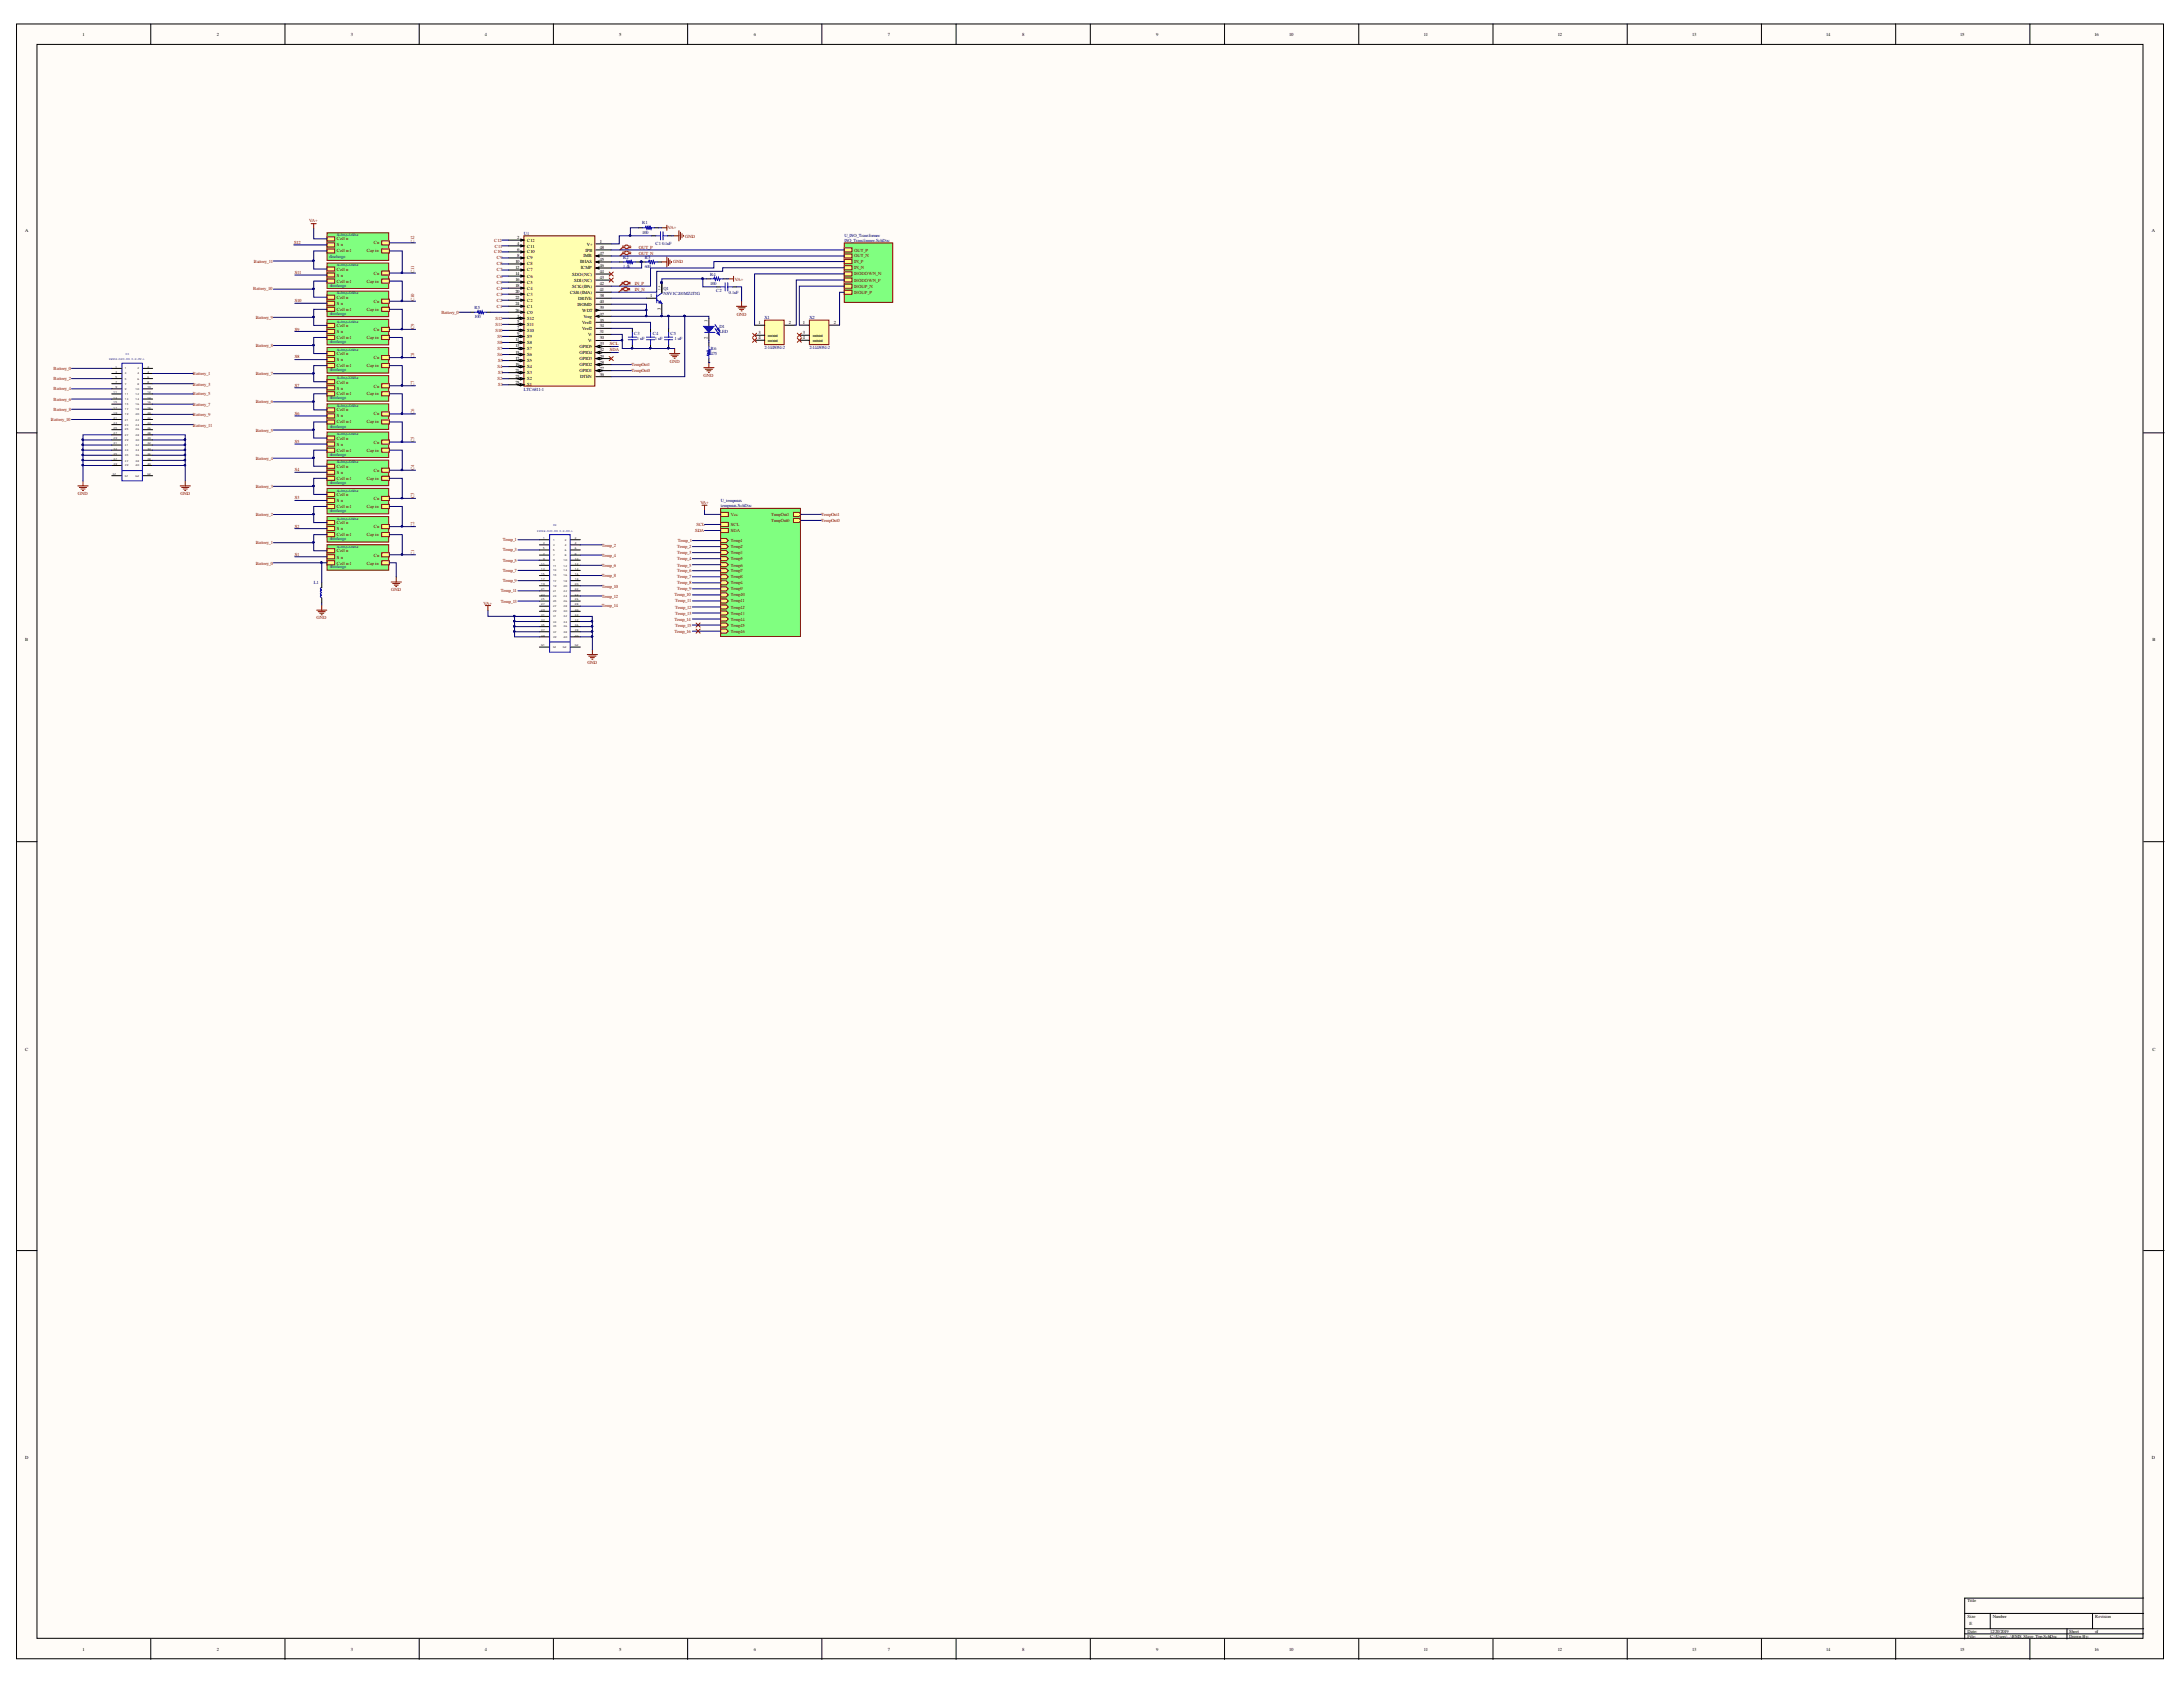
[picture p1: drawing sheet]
<svg xmlns="http://www.w3.org/2000/svg" width="279mm" height="216mm" viewBox="0 0 279 216" stroke-linecap="round" stroke-linejoin="round" font-family="sans-serif">
<defs><g id="words">
<g font-size=".6">
<text x="10.6" y="4.6">1</text>
<text x="27.7" y="4.6">2</text>
<text x="44.9" y="4.6">3</text>
<text x="62.1" y="4.6">4</text>
<text x="79.2" y="4.6">5</text>
<text x="96.5" y="4.6">6</text>
<text x="113.7" y="4.6">7</text>
<text x="130.8" y="4.6">8</text>
<text x="148" y="4.6">9</text>
<text x="165" y="4.6">10</text>
<text x="182.2" y="4.6">11</text>
<text x="199.4" y="4.6">12</text>
<text x="216.6" y="4.6">13</text>
<text x="233.7" y="4.6">14</text>
<text x="250.9" y="4.6">15</text>
<text x="268.1" y="4.6">16</text>
<text x="3.2" y="29.7">A</text>
<text x="275.4" y="29.7">A</text>
<text x="66" y="33.6">10</text>
<text x="66" y="34.5">12</text>
<text x="66" y="35.2">14</text>
<text x="66" y="36">16</text>
<text x="66.2" y="30.6">2</text>
<text x="66.2" y="31.3">4</text>
<text x="66.2" y="32.1">6</text>
<text x="66.2" y="32.9">8</text>
<text x="67.5" y="30.9">C12</text>
<text x="67.5" y="31.7">C11</text>
<text x="67.5" y="32.4">C10</text>
<text x="67.5" y="33.2">C9</text>
<text x="67.5" y="34">C8</text>
<text x="67.5" y="34.7">C7</text>
<text x="67.5" y="35.6">C6</text>
<text x="73.2" y="35.3">SDO/(NC)</text>
<text x="74.2" y="33.7">IBIAS</text>
<text x="74.3" y="34.5">ICMP</text>
<text x="74.7" y="32.9">IMB</text>
<text x="74.9" y="32.2">IPB</text>
<text x="75.1" y="31.4">V+</text>
<text x="76.8" y="31.1">1</text>
<text x="76.8" y="35.7">43</text>
<text x="76.8" y="35">44</text>
<text x="76.8" y="33.4">45</text>
<text x="76.8" y="34.1">46</text>
<text x="76.8" y="32.6">47</text>
<text x="76.8" y="31.8">48</text>
<text x="66" y="36.8">18</text>
<text x="66" y="37.5">20</text>
<text x="66" y="38.3">22</text>
<text x="66" y="39">24</text>
<text x="66" y="39.9">26</text>
<text x="66.2" y="40.6">3</text>
<text x="66.2" y="41.4">5</text>
<text x="67.5" y="41">S12</text>
<text x="67.5" y="41.7">S11</text>
<text x="67.5" y="36.3">C5</text>
<text x="67.5" y="37.1">C4</text>
<text x="67.5" y="37.8">C3</text>
<text x="67.5" y="38.6">C2</text>
<text x="67.5" y="39.4">C1</text>
<text x="67.5" y="40.1">C0</text>
<text x="73" y="37.6">CSB/(IMA)</text>
<text x="73.2" y="36.8">SCK/(IPA)</text>
<text x="73.5" y="36.1">SDI/(NC)</text>
<text x="73.9" y="39.1">ISOMD</text>
<text x="74" y="38.4">DRIVE</text>
<text x="74.5" y="41.5">Vref1</text>
<text x="74.5" y="39.9">WDT</text>
<text x="74.7" y="40.6">Vreg</text>
<text x="76.8" y="41.9">34</text>
<text x="76.8" y="41.1">35</text>
<text x="76.8" y="40.4">37</text>
<text x="76.8" y="38">38</text>
<text x="76.8" y="39.5">39</text>
<text x="76.8" y="38.8">40</text>
<text x="76.8" y="37.3">41</text>
<text x="76.8" y="36.5">42</text>
<text x="83.2" y="38">1</text>
<text x="84.6" y="39.6" transform="rotate(-90 84.6 39.6)">3</text>
<text x="90.6" y="41.2" transform="rotate(-90 90.6 41.2)">1</text>
<text x="97.1" y="41.5">1</text>
<text x="101" y="41.5">2</text>
<text x="102.7" y="41.5">1</text>
<text x="106.7" y="41.5">2</text>
<text x="66" y="43.7">11</text>
<text x="66" y="44.4">13</text>
<text x="66" y="45.3">15</text>
<text x="66" y="46">17</text>
<text x="66" y="46.8">19</text>
<text x="66" y="47.6">21</text>
<text x="66.2" y="42.2">7</text>
<text x="66.2" y="42.9">9</text>
<text x="67.5" y="42.5">S10</text>
<text x="67.5" y="43.3">S9</text>
<text x="67.5" y="44">S8</text>
<text x="67.5" y="44.8">S7</text>
<text x="67.5" y="45.5">S6</text>
<text x="67.5" y="46.4">S5</text>
<text x="67.5" y="47.1">S4</text>
<text x="67.5" y="47.9">S3</text>
<text x="74.2" y="47.7">GPIO1</text>
<text x="74.2" y="46.9">GPIO2</text>
<text x="74.2" y="46">GPIO3</text>
<text x="74.2" y="45.3">GPIO4</text>
<text x="74.2" y="44.5">GPIO5</text>
<text x="74.5" y="42.2">Vref2</text>
<text x="75.3" y="43.8">V-</text>
<text x="75.3" y="43">V-</text>
<text x="76.8" y="47.3">27</text>
<text x="76.8" y="46.6">28</text>
<text x="76.8" y="45.8">29</text>
<text x="76.8" y="43.4">30</text>
<text x="76.8" y="42.7">31</text>
<text x="76.8" y="44.9">32</text>
<text x="76.8" y="44.2">33</text>
<text x="90.6" y="43.3" transform="rotate(-90 90.6 43.3)">2</text>
<text x="97.1" y="42.8">3</text>
<text x="97.1" y="43.4">4</text>
<text x="98.3" y="43.1">mount</text>
<text x="98.3" y="43.8">mount</text>
<text x="102.7" y="42.8">3</text>
<text x="102.7" y="43.4">4</text>
<text x="104" y="43.1">mount</text>
<text x="104" y="43.8">mount</text>
<text x="66" y="48.3">23</text>
<text x="66" y="49.1">25</text>
<text x="67.5" y="48.7">S2</text>
<text x="67.5" y="49.4">S1</text>
<text x="74.2" y="48.4">DTEN</text>
<text x="76.8" y="48.1">36</text>
<text x="3.2" y="82.1">B</text>
<text x="275.5" y="82.1">B</text>
<text x="3.2" y="134.4">C</text>
<text x="275.5" y="134.4">C</text>
<text x="3.2" y="186.8">D</text>
<text x="275.4" y="186.8">D</text>
<text x="251.8" y="205">Title</text>
<text x="251.8" y="207">Size</text>
<text x="251.8" y="209">Date:</text>
<text x="251.8" y="209.7">File:</text>
<text x="252.1" y="208">E</text>
<text x="254.7" y="209">12/20/2019</text>
<text x="254.7" y="209.7">C:\Users\..\BMS_Slave_Top.SchDoc</text>
<text x="255" y="207">Number</text>
<text x="264.9" y="209">Sheet</text>
<text x="264.9" y="209.7">Drawn By:</text>
<text x="268.1" y="209">of</text>
<text x="268.1" y="207">Revision</text>
<text x="10.6" y="211.3">1</text>
<text x="27.7" y="211.3">2</text>
<text x="44.9" y="211.3">3</text>
<text x="62.1" y="211.3">4</text>
<text x="79.2" y="211.3">5</text>
<text x="96.5" y="211.3">6</text>
<text x="113.7" y="211.3">7</text>
<text x="130.8" y="211.3">8</text>
<text x="148" y="211.3">9</text>
<text x="165" y="211.3">10</text>
<text x="182.2" y="211.3">11</text>
<text x="199.4" y="211.3">12</text>
<text x="216.6" y="211.3">13</text>
<text x="233.7" y="211.3">14</text>
<text x="250.9" y="211.3">15</text>
<text x="268.1" y="211.3">16</text>
</g>
<g font-size=".6" fill="#800000">
<text x="39.6" y="28.5">VA+</text>
<text x="85.5" y="29.3">VA+</text>
<text x="32.5" y="33.6">Battery_11</text>
<text x="37.6" y="31.2">S12</text>
<text x="37.7" y="35.1">S11</text>
<text x="43.1" y="31.5">S n</text>
<text x="43.1" y="32.3">Cell n-1</text>
<text x="43.1" y="30.8">Cell n</text>
<text x="43.1" y="35.4">S n</text>
<text x="43.1" y="34.6">Cell n</text>
<text x="46.9" y="32.3">Cap in</text>
<text x="47.9" y="31.3">Cn</text>
<text x="47.9" y="35.1">Cn</text>
<text x="53" y="35" transform="rotate(-90 53 35)">C11</text>
<text x="53" y="31.1" transform="rotate(-90 53 31.1)">C12</text>
<text x="63.3" y="32.4">C10</text>
<text x="63.3" y="30.9">C12</text>
<text x="63.3" y="31.7">C11</text>
<text x="63.6" y="35.6">C6</text>
<text x="63.6" y="34.7">C7</text>
<text x="63.6" y="34">C8</text>
<text x="63.6" y="33.2">C9</text>
<text x="81.8" y="31.8">OUT_P</text>
<text x="81.8" y="32.6">OUT_N</text>
<text x="86.2" y="33.7">GND</text>
<text x="87.7" y="30.4">GND</text>
<text x="94" y="35.9">VA+</text>
<text x="109.3" y="32.2">OUT_P</text>
<text x="109.3" y="32.9">OUT_N</text>
<text x="109.3" y="33.7">IN_P</text>
<text x="109.3" y="34.5">IN_N</text>
<text x="109.3" y="35.2">ISODOWN_N</text>
<text x="32.4" y="37.2">Battery_10</text>
<text x="32.7" y="40.8">Battery_9</text>
<text x="37.7" y="38.7">S10</text>
<text x="43.1" y="36.2">Cell n-1</text>
<text x="43.1" y="39">S n</text>
<text x="43.1" y="39.8">Cell n-1</text>
<text x="43.1" y="38.3">Cell n</text>
<text x="43.1" y="41.8">Cell n</text>
<text x="46.9" y="36.2">Cap in</text>
<text x="46.9" y="39.8">Cap in</text>
<text x="47.9" y="38.8">Cn</text>
<text x="53" y="38.5" transform="rotate(-90 53 38.5)">C10</text>
<text x="56.5" y="40.1">Battery_0</text>
<text x="63.4" y="41">S12</text>
<text x="63.4" y="41.7">S11</text>
<text x="63.6" y="39.4">C1</text>
<text x="63.6" y="38.6">C2</text>
<text x="63.6" y="37.8">C3</text>
<text x="63.6" y="37.1">C4</text>
<text x="63.6" y="36.3">C5</text>
<text x="81.3" y="36.5">IN_P</text>
<text x="81.3" y="37.3">IN_N</text>
<text x="94.3" y="40.4">GND</text>
<text x="109.3" y="36.1">ISODOWN_P</text>
<text x="109.3" y="37.6">ISOUP_P</text>
<text x="109.3" y="36.8">ISOUP_N</text>
<text x="6.8" y="47.3">Battery_0</text>
<text x="24.7" y="48">Battery_1</text>
<text x="32.7" y="48">Battery_7</text>
<text x="32.7" y="44.4">Battery_8</text>
<text x="37.7" y="42.3">S9</text>
<text x="37.7" y="45.9">S8</text>
<text x="43.1" y="42.6">S n</text>
<text x="43.1" y="43.4">Cell n-1</text>
<text x="43.1" y="46.2">S n</text>
<text x="43.1" y="47">Cell n-1</text>
<text x="43.1" y="45.5">Cell n</text>
<text x="46.9" y="43.4">Cap in</text>
<text x="46.9" y="47">Cap in</text>
<text x="47.9" y="42.3">Cn</text>
<text x="47.9" y="46">Cn</text>
<text x="53" y="45.8" transform="rotate(-90 53 45.8)">C8</text>
<text x="53" y="42.2" transform="rotate(-90 53 42.2)">C9</text>
<text x="63.4" y="42.5">S10</text>
<text x="63.7" y="43.3">S9</text>
<text x="63.7" y="44">S8</text>
<text x="63.7" y="44.8">S7</text>
<text x="63.7" y="45.5">S6</text>
<text x="63.7" y="47.1">S4</text>
<text x="63.8" y="46.4">S5</text>
<text x="63.8" y="47.9">S3</text>
<text x="78.1" y="44.2">SCL</text>
<text x="78.1" y="44.9">SDA</text>
<text x="80.8" y="47.7">TempOut0</text>
<text x="80.8" y="46.9">TempOut1</text>
<text x="85.7" y="46.5">GND</text>
<text x="6.5" y="53.9">Battery_10</text>
<text x="6.8" y="52.6">Battery_8</text>
<text x="6.8" y="51.3">Battery_6</text>
<text x="6.8" y="49.9">Battery_4</text>
<text x="6.8" y="48.7">Battery_2</text>
<text x="24.7" y="49.3">Battery_3</text>
<text x="24.7" y="50.6">Battery_5</text>
<text x="24.7" y="52">Battery_7</text>
<text x="24.7" y="53.2">Battery_9</text>
<text x="32.7" y="51.6">Battery_6</text>
<text x="37.7" y="49.5">S7</text>
<text x="37.7" y="53.1">S6</text>
<text x="43.1" y="49.9">S n</text>
<text x="43.1" y="50.6">Cell n-1</text>
<text x="43.1" y="49.1">Cell n</text>
<text x="43.1" y="53.4">S n</text>
<text x="43.1" y="52.6">Cell n</text>
<text x="46.9" y="50.6">Cap in</text>
<text x="47.9" y="49.6">Cn</text>
<text x="47.9" y="53.1">Cn</text>
<text x="53" y="53" transform="rotate(-90 53 53)">C6</text>
<text x="53" y="49.3" transform="rotate(-90 53 49.3)">C7</text>
<text x="63.7" y="48.7">S2</text>
<text x="63.8" y="49.4">S1</text>
<text x="90.1" y="48.2">GND</text>
<text x="24.7" y="54.6">Battery_11</text>
<text x="32.7" y="58.8">Battery_4</text>
<text x="32.7" y="55.3">Battery_5</text>
<text x="37.7" y="56.7">S5</text>
<text x="43.1" y="54.2">Cell n-1</text>
<text x="43.1" y="57">S n</text>
<text x="43.1" y="57.8">Cell n-1</text>
<text x="43.1" y="56.3">Cell n</text>
<text x="43.1" y="59.9">Cell n</text>
<text x="46.9" y="54.2">Cap in</text>
<text x="46.9" y="57.8">Cap in</text>
<text x="47.9" y="56.8">Cn</text>
<text x="53" y="56.6" transform="rotate(-90 53 56.6)">C5</text>
<text x="10" y="63.4">GND</text>
<text x="23.1" y="63.4">GND</text>
<text x="32.7" y="62.4">Battery_3</text>
<text x="37.7" y="60.3">S4</text>
<text x="37.7" y="63.9">S3</text>
<text x="43.1" y="60.7">S n</text>
<text x="43.1" y="61.4">Cell n-1</text>
<text x="43.1" y="64.2">S n</text>
<text x="43.1" y="65">Cell n-1</text>
<text x="43.1" y="63.5">Cell n</text>
<text x="46.9" y="61.4">Cap in</text>
<text x="46.9" y="65">Cap in</text>
<text x="47.9" y="60.4">Cn</text>
<text x="47.9" y="64">Cn</text>
<text x="53" y="63.8" transform="rotate(-90 53 63.8)">C3</text>
<text x="53" y="60.2" transform="rotate(-90 53 60.2)">C4</text>
<text x="89.6" y="64.6">VA+</text>
<text x="93.5" y="66">Vcc</text>
<text x="98.7" y="66">TempOut1</text>
<text x="105.1" y="66">TempOut1</text>
<text x="32.7" y="69.6">Battery_1</text>
<text x="32.7" y="66.1">Battery_2</text>
<text x="37.7" y="67.5">S2</text>
<text x="37.7" y="71.1">S1</text>
<text x="43.1" y="67.9">S n</text>
<text x="43.1" y="68.6">Cell n-1</text>
<text x="43.1" y="67.1">Cell n</text>
<text x="43.1" y="71.5">S n</text>
<text x="43.1" y="70.6">Cell n</text>
<text x="46.9" y="68.6">Cap in</text>
<text x="47.9" y="67.6">Cn</text>
<text x="47.9" y="71.2">Cn</text>
<text x="53" y="71" transform="rotate(-90 53 71)">C1</text>
<text x="53" y="67.4" transform="rotate(-90 53 67.4)">C2</text>
<text x="64.4" y="71.9">Temp_5</text>
<text x="64.4" y="70.6">Temp_3</text>
<text x="64.4" y="69.3">Temp_1</text>
<text x="77" y="70">Temp_2</text>
<text x="77" y="71.2">Temp_4</text>
<text x="86.7" y="70.1">Temp_2</text>
<text x="86.7" y="70.9">Temp_3</text>
<text x="86.7" y="71.7">Temp_4</text>
<text x="86.8" y="69.4">Temp_1</text>
<text x="89" y="68.1">SDA</text>
<text x="89.1" y="67.3">SCL</text>
<text x="93.5" y="67.3">SCL</text>
<text x="93.5" y="68.1">SDA</text>
<text x="93.5" y="69.4">Temp1</text>
<text x="93.5" y="70.1">Temp2</text>
<text x="93.5" y="70.9">Temp3</text>
<text x="93.5" y="71.7">Temp5</text>
<text x="98.7" y="66.8">TempOut0</text>
<text x="105.1" y="66.8">TempOut0</text>
<text x="32.7" y="72.2">Battery_0</text>
<text x="43.1" y="72.2">Cell n-1</text>
<text x="46.9" y="72.2">Cap in</text>
<text x="50.1" y="75.6">GND</text>
<text x="61.9" y="77.4">VA+</text>
<text x="64.1" y="77.1">Temp_13</text>
<text x="64.1" y="75.8">Temp_11</text>
<text x="64.4" y="74.5">Temp_9</text>
<text x="64.4" y="73.2">Temp_7</text>
<text x="77" y="72.6">Temp_6</text>
<text x="77" y="73.9">Temp_8</text>
<text x="77" y="75.2">Temp_10</text>
<text x="77" y="76.5">Temp_12</text>
<text x="77" y="77.7">Temp_14</text>
<text x="86.3" y="76.3">Temp_10</text>
<text x="86.4" y="77.1">Temp_11</text>
<text x="86.4" y="77.9">Temp_12</text>
<text x="86.7" y="72.5">Temp_5</text>
<text x="86.7" y="73.3">Temp_6</text>
<text x="86.7" y="74">Temp_7</text>
<text x="86.7" y="74.8">Temp_8</text>
<text x="86.7" y="75.5">Temp_9</text>
<text x="93.5" y="72.5">Temp6</text>
<text x="93.5" y="73.3">Temp7</text>
<text x="93.5" y="74">Temp8</text>
<text x="93.5" y="74.8">Temp4</text>
<text x="93.5" y="75.5">Temp9</text>
<text x="93.5" y="76.3">Temp10</text>
<text x="93.5" y="77.1">Temp11</text>
<text x="93.5" y="77.9">Temp12</text>
<text x="40.5" y="79.3">GND</text>
<text x="86.3" y="79.4">Temp_14</text>
<text x="86.3" y="81">Temp_16</text>
<text x="86.4" y="78.7">Temp_13</text>
<text x="86.4" y="80.2">Temp_15</text>
<text x="93.5" y="78.7">Temp13</text>
<text x="93.5" y="79.4">Temp14</text>
<text x="93.5" y="80.2">Temp15</text>
<text x="93.5" y="81">Temp16</text>
<text x="75.2" y="84.9">GND</text>
</g>
<g font-size=".6" fill="#000080">
<text x="82.2" y="29.9">100</text>
<text x="82.2" y="28.7">R1</text>
<text x="42.1" y="33">discharge</text>
<text x="67.1" y="30.1">U1</text>
<text x="79.7" y="34.3">1.4k</text>
<text x="79.7" y="33.1">R2</text>
<text x="82.5" y="34.3">600</text>
<text x="82.5" y="33.1">R3</text>
<text x="83.9" y="31.3">C1</text>
<text x="84.7" y="31.3">0.1uF</text>
<text x="90.9" y="35.3">R4</text>
<text x="108.1" y="30.3">U_ISO_Transformer</text>
<text x="108.1" y="31">ISO_Transformer.SchDoc</text>
<text x="42.2" y="36.7">discharge</text>
<text x="42.2" y="40.3">discharge</text>
<text x="60.7" y="40.7">100</text>
<text x="60.7" y="39.5">R5</text>
<text x="84.9" y="37.1">Q1</text>
<text x="84.9" y="37.8">NSV1C201MZ4T1G</text>
<text x="90.9" y="36.5">100</text>
<text x="91.7" y="37.3">C2</text>
<text x="92.1" y="42">D1</text>
<text x="93.3" y="37.6">0.1uF</text>
<text x="97.8" y="40.8">X1</text>
<text x="103.6" y="40.8">X2</text>
<text x="42.2" y="43.9">discharge</text>
<text x="42.2" y="47.5">discharge</text>
<text x="81.2" y="42.9">C3</text>
<text x="81.5" y="43.5">1 uF</text>
<text x="83.5" y="42.9">C4</text>
<text x="83.8" y="43.5">1 uF</text>
<text x="85.8" y="42.9">C5</text>
<text x="86.3" y="43.5">1 uF</text>
<text x="91" y="45.5">475</text>
<text x="91" y="44.8">R6</text>
<text x="92.1" y="42.7">LED</text>
<text x="97.8" y="44.7">2-1445054-2</text>
<text x="103.6" y="44.7">2-1445054-2</text>
<text x="42.2" y="51.1">discharge</text>
<text x="67.1" y="50">LTC6811-1</text>
<text x="42.2" y="54.8">discharge</text>
<text x="42.2" y="58.3">discharge</text>
<text x="42.2" y="61.9">discharge</text>
<text x="42.2" y="65.6">discharge</text>
<text x="92.3" y="64.3">U_tempmux</text>
<text x="92.3" y="64.9">tempmux.SchDoc</text>
<text x="42.2" y="69.1">discharge</text>
<text x="40.2" y="74.7">L1</text>
<text x="42.2" y="72.8">discharge</text>
</g>
<g font-size=".4" fill="#000080">
<text x="43.1" y="30.2">discharge.SchDoc</text>
<text x="43.1" y="34">discharge.SchDoc</text>
<text x="43.1" y="37.7">discharge.SchDoc</text>
<text x="43.1" y="41.3">discharge.SchDoc</text>
<text x="43.1" y="44.9">discharge.SchDoc</text>
<text x="43.1" y="48.5">discharge.SchDoc</text>
<text x="43.1" y="52.1">discharge.SchDoc</text>
<text x="43.1" y="55.7">discharge.SchDoc</text>
<text x="43.1" y="59.3">discharge.SchDoc</text>
<text x="43.1" y="63">discharge.SchDoc</text>
<text x="43.1" y="66.5">discharge.SchDoc</text>
<text x="43.1" y="70.1">discharge.SchDoc</text>
</g>
<g font-size=".3">
<text x="84.5" y="37.1" transform="rotate(-90 84.5 37.1)">2, 4</text>
<text x="14.8" y="47.1">1</text>
<text x="14.8" y="47.7">3</text>
<text x="16" y="47.2">1</text>
<text x="16" y="47.9">3</text>
<text x="17.6" y="47.2">2</text>
<text x="17.6" y="47.9">4</text>
<text x="18.9" y="47.1">2</text>
<text x="18.9" y="47.7">4</text>
<text x="14.5" y="50.4">11</text>
<text x="14.5" y="51">13</text>
<text x="14.5" y="51.6">15</text>
<text x="14.5" y="52.3">17</text>
<text x="14.5" y="53">19</text>
<text x="14.5" y="53.6">21</text>
<text x="14.8" y="48.4">5</text>
<text x="14.8" y="49">7</text>
<text x="14.8" y="49.7">9</text>
<text x="16" y="48.6">5</text>
<text x="16" y="49.3">7</text>
<text x="16" y="49.9">9</text>
<text x="16" y="50.5">11</text>
<text x="16" y="51.2">13</text>
<text x="16" y="51.9">15</text>
<text x="16" y="52.5">17</text>
<text x="16" y="53.1">19</text>
<text x="16" y="53.8">21</text>
<text x="17.3" y="49.9">10</text>
<text x="17.3" y="50.5">12</text>
<text x="17.3" y="51.2">14</text>
<text x="17.3" y="51.9">16</text>
<text x="17.3" y="52.5">18</text>
<text x="17.3" y="53.1">20</text>
<text x="17.3" y="53.8">22</text>
<text x="17.6" y="48.6">6</text>
<text x="17.6" y="49.3">8</text>
<text x="18.9" y="48.4">6</text>
<text x="18.9" y="49">8</text>
<text x="18.9" y="49.7">10</text>
<text x="18.9" y="50.4">12</text>
<text x="18.9" y="51">14</text>
<text x="18.9" y="51.6">16</text>
<text x="18.9" y="52.3">18</text>
<text x="18.9" y="53">20</text>
<text x="18.9" y="53.6">22</text>
<text x="14.5" y="54.2">23</text>
<text x="14.5" y="54.9">25</text>
<text x="14.5" y="55.6">27</text>
<text x="14.5" y="56.2">29</text>
<text x="14.5" y="56.9">31</text>
<text x="14.5" y="57.5">33</text>
<text x="14.5" y="58.2">35</text>
<text x="14.5" y="58.8">37</text>
<text x="14.5" y="59.5">39</text>
<text x="16" y="54.5">23</text>
<text x="16" y="55.1">25</text>
<text x="16" y="55.8">27</text>
<text x="16" y="56.4">29</text>
<text x="16" y="57">31</text>
<text x="16" y="57.7">33</text>
<text x="16" y="58.4">35</text>
<text x="16" y="59.1">37</text>
<text x="16" y="59.7">39</text>
<text x="17.3" y="54.5">24</text>
<text x="17.3" y="55.1">26</text>
<text x="17.3" y="55.8">28</text>
<text x="17.3" y="56.4">30</text>
<text x="17.3" y="57">32</text>
<text x="17.3" y="57.7">34</text>
<text x="17.3" y="58.4">36</text>
<text x="17.3" y="59.1">38</text>
<text x="17.3" y="59.7">40</text>
<text x="18.9" y="54.2">24</text>
<text x="18.9" y="54.9">26</text>
<text x="18.9" y="55.6">28</text>
<text x="18.9" y="56.2">30</text>
<text x="18.9" y="56.9">32</text>
<text x="18.9" y="57.5">34</text>
<text x="18.9" y="58.2">36</text>
<text x="18.9" y="58.8">38</text>
<text x="18.9" y="59.5">40</text>
<text x="14.5" y="60.8">G1</text>
<text x="16" y="61">G1</text>
<text x="17.3" y="61">G2</text>
<text x="18.9" y="60.8">G2</text>
<text x="69.5" y="69">1</text>
<text x="69.5" y="69.6">3</text>
<text x="69.5" y="70.3">5</text>
<text x="69.5" y="71">7</text>
<text x="69.5" y="71.7">9</text>
<text x="70.8" y="69.2">1</text>
<text x="70.8" y="69.9">3</text>
<text x="70.8" y="70.5">5</text>
<text x="70.8" y="71.1">7</text>
<text x="70.8" y="71.8">9</text>
<text x="72.1" y="71.8">10</text>
<text x="72.3" y="69.2">2</text>
<text x="72.3" y="69.9">4</text>
<text x="72.3" y="70.5">6</text>
<text x="72.3" y="71.1">8</text>
<text x="73.6" y="69">2</text>
<text x="73.6" y="69.6">4</text>
<text x="73.6" y="70.3">6</text>
<text x="73.6" y="71">8</text>
<text x="73.6" y="71.7">10</text>
<text x="69.3" y="72.2">11</text>
<text x="69.3" y="72.9">13</text>
<text x="69.3" y="73.6">15</text>
<text x="69.3" y="74.2">17</text>
<text x="69.3" y="74.9">19</text>
<text x="69.3" y="75.5">21</text>
<text x="69.3" y="76.2">23</text>
<text x="69.3" y="76.8">25</text>
<text x="69.3" y="77.5">27</text>
<text x="70.8" y="72.5">11</text>
<text x="70.8" y="73.1">13</text>
<text x="70.8" y="73.8">15</text>
<text x="70.8" y="74.4">17</text>
<text x="70.8" y="75.1">19</text>
<text x="70.8" y="75.7">21</text>
<text x="70.8" y="76.4">23</text>
<text x="70.8" y="77.1">25</text>
<text x="70.8" y="77.7">27</text>
<text x="72.1" y="72.5">12</text>
<text x="72.1" y="73.1">14</text>
<text x="72.1" y="73.8">16</text>
<text x="72.1" y="74.4">18</text>
<text x="72.1" y="75.1">20</text>
<text x="72.1" y="75.7">22</text>
<text x="72.1" y="76.4">24</text>
<text x="72.1" y="77.1">26</text>
<text x="72.1" y="77.7">28</text>
<text x="73.6" y="72.2">12</text>
<text x="73.6" y="72.9">14</text>
<text x="73.6" y="73.6">16</text>
<text x="73.6" y="74.2">18</text>
<text x="73.6" y="74.9">20</text>
<text x="73.6" y="75.5">22</text>
<text x="73.6" y="76.2">24</text>
<text x="73.6" y="76.8">26</text>
<text x="73.6" y="77.5">28</text>
<text x="69.3" y="78.2">29</text>
<text x="69.3" y="78.8">31</text>
<text x="69.3" y="79.4">33</text>
<text x="69.3" y="80.1">35</text>
<text x="69.3" y="80.8">37</text>
<text x="69.3" y="81.5">39</text>
<text x="69.3" y="82.7">G1</text>
<text x="70.8" y="78.3">29</text>
<text x="70.8" y="79">31</text>
<text x="70.8" y="79.7">33</text>
<text x="70.8" y="80.3">35</text>
<text x="70.8" y="81">37</text>
<text x="70.8" y="81.6">39</text>
<text x="70.8" y="82.9">G1</text>
<text x="72" y="82.9">G2</text>
<text x="72.1" y="78.3">30</text>
<text x="72.1" y="79">32</text>
<text x="72.1" y="79.7">34</text>
<text x="72.1" y="80.3">36</text>
<text x="72.1" y="81">38</text>
<text x="72.1" y="81.6">40</text>
<text x="73.6" y="78.2">30</text>
<text x="73.6" y="78.8">32</text>
<text x="73.6" y="79.4">34</text>
<text x="73.6" y="80.1">36</text>
<text x="73.6" y="80.8">38</text>
<text x="73.6" y="81.5">40</text>
<text x="73.6" y="82.7">G2</text>
</g>
<g font-size=".3" fill="#000080">
<text x="14" y="46.1">ERM8-020-XX.X-X-DV-L</text>
<text x="16.1" y="45.5">X3</text>
<text x="68.7" y="68.1">ERM8-020-XX.X-X-DV-L</text>
<text x="70.8" y="67.3">X4</text>
</g>
</g></defs>
<g fill="#fffcf8" stroke="#000" stroke-width=".13">
<path d="M2.1 3.1h274.8v209.2h-274.8z"/>
<path d="M4.7 5.7h269.6v204h-269.6z"/>
</g>
<g fill="none" stroke="#000" stroke-width=".13">
<path d="M19.3 3.1v2.6M36.5 3.1v2.6M53.7 3.1v2.6M70.8 3.1v2.6M88 3.1v2.6M105.2 3.1v2.6M122.4 3.1v2.6M139.5 3.1v2.6M156.7 3.1v2.6M173.9 3.1v2.6M191.1 3.1v2.6M208.3 3.1v2.6"/>
<path d="M225.4 3.1v2.6M242.6 3.1v2.6M259.8 3.1v2.6M2.1 55.4h2.6M274.4 55.4h2.6M2.1 107.7h2.6M274.4 107.7h2.6M2.1 160h2.6M274.4 160h2.6M19.3 209.8v2.6M36.5 209.8v2.6M53.7 209.8v2.6"/>
<path d="M70.8 209.8v2.6M88 209.8v2.6M105.2 209.8v2.6M122.4 209.8v2.6M139.5 209.8v2.6M156.7 209.8v2.6M173.9 209.8v2.6M191.1 209.8v2.6M208.3 209.8v2.6M225.4 209.8v2.6M242.6 209.8v2.6M251.5 206.5h22.9"/>
<path d="M251.5 208.4h22.9M251.5 209.1h22.9M254.7 206.5v1.9M259.8 209.8v2.6M264.5 208.4v1.4M267.8 206.5v1.9M274.4 204.5h-22.9v5.3"/>
</g>
<path d="M67.1 30.2h9v19.2h-9z" fill="#ffffb0" stroke="#800000" stroke-width=".13"/>
<path d="M65.1 30.7h2M76.3 31.2h1.9" fill="none" stroke="#000" stroke-width=".13"/>
<path d="M66.7 30.6l.4 .1-.4 .2z" fill="#fffcf8"/>
<path d="M66.7 30.6l.4 .1-.4 .2zM65.1 40.7h2" fill="none" stroke="#000" stroke-width=".13"/>
<path d="M66.7 40.6l.4 .1-.4 .2z" fill="#fffcf8"/>
<path d="M66.7 40.6l.4 .1-.4 .2z" fill="none" stroke="#000" stroke-width=".13"/>
<path d="M66.2 40.7l.4-.1v.3z" fill="#fffcf8"/>
<path d="M65.1 31.5h2M66.2 40.7l.4-.1v.3z" fill="none" stroke="#000" stroke-width=".13"/>
<path d="M66.7 31.3l.4 .2-.4 .1z" fill="#fffcf8"/>
<path d="M66.7 31.3l.4 .2-.4 .1zM65.1 41.5h2" fill="none" stroke="#000" stroke-width=".13"/>
<path d="M66.7 41.4l.4 .1-.4 .1z" fill="#fffcf8"/>
<path d="M66.7 41.4l.4 .1-.4 .1z" fill="none" stroke="#000" stroke-width=".13"/>
<path d="M66.2 41.5l.4-.1v.2z" fill="#fffcf8"/>
<path d="M65.1 32.2h2M66.2 41.5l.4-.1v.2z" fill="none" stroke="#000" stroke-width=".13"/>
<path d="M66.7 32.1l.4 .1-.4 .2z" fill="#fffcf8"/>
<path d="M66.7 32.1l.4 .1-.4 .2zM65.1 42.3h2" fill="none" stroke="#000" stroke-width=".13"/>
<path d="M66.7 42.2l.4 .1-.4 .1z" fill="#fffcf8"/>
<path d="M66.7 42.2l.4 .1-.4 .1z" fill="none" stroke="#000" stroke-width=".13"/>
<path d="M66.2 42.3l.4-.1v.2z" fill="#fffcf8"/>
<path d="M65.1 33h2M66.2 42.3l.4-.1v.2z" fill="none" stroke="#000" stroke-width=".13"/>
<path d="M66.7 32.9l.4 .1-.4 .1z" fill="#fffcf8"/>
<path d="M66.7 32.9l.4 .1-.4 .1zM65.1 43.1h2" fill="none" stroke="#000" stroke-width=".13"/>
<path d="M66.7 42.9l.4 .2-.4 .1z" fill="#fffcf8"/>
<path d="M66.7 42.9l.4 .2-.4 .1z" fill="none" stroke="#000" stroke-width=".13"/>
<path d="M66.2 43.1l.4-.2v.3z" fill="#fffcf8"/>
<path d="M65.1 33.8h2M66.2 43.1l.4-.2v.3z" fill="none" stroke="#000" stroke-width=".13"/>
<path d="M66.7 33.7l.4 .1-.4 .1z" fill="#fffcf8"/>
<path d="M66.7 33.7l.4 .1-.4 .1zM65.1 43.8h2" fill="none" stroke="#000" stroke-width=".13"/>
<path d="M66.7 43.7l.4 .1-.4 .2z" fill="#fffcf8"/>
<path d="M66.7 43.7l.4 .1-.4 .2z" fill="none" stroke="#000" stroke-width=".13"/>
<path d="M66.2 43.8l.4-.1v.3z" fill="#fffcf8"/>
<path d="M65.1 34.6h2M66.2 43.8l.4-.1v.3z" fill="none" stroke="#000" stroke-width=".13"/>
<path d="M66.7 34.4l.4 .2-.4 .1z" fill="#fffcf8"/>
<path d="M66.7 34.4l.4 .2-.4 .1zM65.1 44.6h2" fill="none" stroke="#000" stroke-width=".13"/>
<path d="M66.7 44.5l.4 .1-.4 .1z" fill="#fffcf8"/>
<path d="M66.7 44.5l.4 .1-.4 .1z" fill="none" stroke="#000" stroke-width=".13"/>
<path d="M66.2 44.6l.4-.1v.2z" fill="#fffcf8"/>
<path d="M65.1 35.3h2M66.2 44.6l.4-.1v.2z" fill="none" stroke="#000" stroke-width=".13"/>
<path d="M66.7 35.2l.4 .1-.4 .2z" fill="#fffcf8"/>
<path d="M66.7 35.2l.4 .1-.4 .2zM65.1 45.4h2" fill="none" stroke="#000" stroke-width=".13"/>
<path d="M66.7 45.2l.4 .2-.4 .1z" fill="#fffcf8"/>
<path d="M66.7 45.2l.4 .2-.4 .1z" fill="none" stroke="#000" stroke-width=".13"/>
<path d="M66.2 45.4l.4-.2v.3z" fill="#fffcf8"/>
<path d="M65.1 36.1h2M66.2 45.4l.4-.2v.3z" fill="none" stroke="#000" stroke-width=".13"/>
<path d="M66.7 36l.4 .1-.4 .1z" fill="#fffcf8"/>
<path d="M66.7 36l.4 .1-.4 .1zM65.1 46.1h2" fill="none" stroke="#000" stroke-width=".13"/>
<path d="M66.7 46l.4 .1-.4 .2z" fill="#fffcf8"/>
<path d="M66.7 46l.4 .1-.4 .2z" fill="none" stroke="#000" stroke-width=".13"/>
<path d="M66.2 46.1l.4-.1v.3z" fill="#fffcf8"/>
<path d="M65.1 36.9h2M66.2 46.1l.4-.1v.3z" fill="none" stroke="#000" stroke-width=".13"/>
<path d="M66.7 36.7l.4 .2-.4 .1z" fill="#fffcf8"/>
<path d="M66.7 36.7l.4 .2-.4 .1zM65.1 46.9h2" fill="none" stroke="#000" stroke-width=".13"/>
<path d="M66.7 46.8l.4 .1-.4 .1z" fill="#fffcf8"/>
<path d="M66.7 46.8l.4 .1-.4 .1z" fill="none" stroke="#000" stroke-width=".13"/>
<path d="M66.2 46.9l.4-.1v.2z" fill="#fffcf8"/>
<path d="M65.1 37.6h2M66.2 46.9l.4-.1v.2z" fill="none" stroke="#000" stroke-width=".13"/>
<path d="M66.7 37.5l.4 .1-.4 .2z" fill="#fffcf8"/>
<path d="M66.7 37.5l.4 .1-.4 .2zM65.1 47.7h2" fill="none" stroke="#000" stroke-width=".13"/>
<path d="M66.7 47.6l.4 .1-.4 .1z" fill="#fffcf8"/>
<path d="M66.7 47.6l.4 .1-.4 .1z" fill="none" stroke="#000" stroke-width=".13"/>
<path d="M66.2 47.7l.4-.1v.2z" fill="#fffcf8"/>
<path d="M65.1 38.4h2M66.2 47.7l.4-.1v.2z" fill="none" stroke="#000" stroke-width=".13"/>
<path d="M66.7 38.3l.4 .1-.4 .2z" fill="#fffcf8"/>
<path d="M66.7 38.3l.4 .1-.4 .2zM65.1 48.5h2" fill="none" stroke="#000" stroke-width=".13"/>
<path d="M66.7 48.3l.4 .2-.4 .1z" fill="#fffcf8"/>
<path d="M66.7 48.3l.4 .2-.4 .1z" fill="none" stroke="#000" stroke-width=".13"/>
<path d="M66.2 48.5l.4-.2v.3z" fill="#fffcf8"/>
<path d="M65.1 39.2h2M66.2 48.5l.4-.2v.3z" fill="none" stroke="#000" stroke-width=".13"/>
<path d="M66.7 39.1l.4 .1-.4 .1z" fill="#fffcf8"/>
<path d="M66.7 39.1l.4 .1-.4 .1zM65.1 49.2h2" fill="none" stroke="#000" stroke-width=".13"/>
<path d="M66.7 49.1l.4 .1-.4 .2z" fill="#fffcf8"/>
<path d="M66.7 49.1l.4 .1-.4 .2z" fill="none" stroke="#000" stroke-width=".13"/>
<path d="M66.2 49.2l.4-.1v.3z" fill="#fffcf8"/>
<path d="M65.1 40h2M66.2 49.2l.4-.1v.3z" fill="none" stroke="#000" stroke-width=".13"/>
<path d="M66.7 39.8l.4 .2-.4 .1z" fill="#fffcf8"/>
<path d="M66.7 39.8l.4 .2-.4 .1zM76.3 47.4h1.9" fill="none" stroke="#000" stroke-width=".13"/>
<path d="M76.3 47.4l.4-.1v.3z" fill="#fffcf8"/>
<path d="M76.3 47.4l.4-.1v.3z" fill="none" stroke="#000" stroke-width=".13"/>
<path d="M76.7 47.3l.4 .1-.4 .2z" fill="#fffcf8"/>
<path d="M76.3 46.7h1.9M76.7 47.3l.4 .1-.4 .2z" fill="none" stroke="#000" stroke-width=".13"/>
<path d="M76.3 46.7l.4-.2v.3z" fill="#fffcf8"/>
<path d="M76.3 46.7l.4-.2v.3z" fill="none" stroke="#000" stroke-width=".13"/>
<path d="M76.7 46.5l.4 .2-.4 .1z" fill="#fffcf8"/>
<path d="M76.3 45.9h1.9M76.7 46.5l.4 .2-.4 .1z" fill="none" stroke="#000" stroke-width=".13"/>
<path d="M76.3 45.9l.4-.1v.2z" fill="#fffcf8"/>
<path d="M76.3 45.9l.4-.1v.2z" fill="none" stroke="#000" stroke-width=".13"/>
<path d="M76.7 45.8l.4 .1-.4 .1z" fill="#fffcf8"/>
<path d="M76.3 43.6h1.9M76.3 42.8h1.9M76.3 45.1h1.9M76.7 45.8l.4 .1-.4 .1z" fill="none" stroke="#000" stroke-width=".13"/>
<path d="M76.3 45.1l.4-.1v.2z" fill="#fffcf8"/>
<path d="M76.3 45.1l.4-.1v.2z" fill="none" stroke="#000" stroke-width=".13"/>
<path d="M76.7 45l.4 .1-.4 .1z" fill="#fffcf8"/>
<path d="M76.3 44.3h1.9M76.7 45l.4 .1-.4 .1z" fill="none" stroke="#000" stroke-width=".13"/>
<path d="M76.3 44.3l.4-.1v.3z" fill="#fffcf8"/>
<path d="M76.3 44.3l.4-.1v.3z" fill="none" stroke="#000" stroke-width=".13"/>
<path d="M76.7 44.2l.4 .1-.4 .2z" fill="#fffcf8"/>
<path d="M76.3 42h1.9M76.3 41.3h1.9M76.3 48.2h1.9M76.3 40.5h1.9M76.7 44.2l.4 .1-.4 .2z" fill="none" stroke="#000" stroke-width=".13"/>
<path d="M76.3 40.5l.4-.2v.3z" fill="#fffcf8"/>
<path d="M76.3 38.2h1.9M76.3 39.7h1.9M76.3 40.5l.4-.2v.3z" fill="none" stroke="#000" stroke-width=".13"/>
<path d="M76.3 39.6l.4 .1-.4 .1z" fill="#fffcf8"/>
<path d="M76.3 39.6l.4 .1-.4 .1zM76.3 38.9h1.9M76.3 37.4h1.9M76.3 36.6h1.9M76.3 35.8h1.9M76.3 35.1h1.9M76.3 33.5h1.9" fill="none" stroke="#000" stroke-width=".13"/>
<path d="M76.3 33.5l.4-.1v.3z" fill="#fffcf8"/>
<path d="M76.3 33.5l.4-.1v.3zM76.3 34.3h1.9" fill="none" stroke="#000" stroke-width=".13"/>
<path d="M76.3 34.3l.4-.1v.2z" fill="#fffcf8"/>
<path d="M76.3 34.3l.4-.1v.2zM76.3 32.8h1.9" fill="none" stroke="#000" stroke-width=".13"/>
<path d="M76.3 32.8l.4-.2v.3z" fill="#fffcf8"/>
<path d="M76.3 32.8l.4-.2v.3zM76.3 32h1.9M83.4 30.2h.5M85.5 30.2h.5M91.7 36.7h.5M93.8 36.7h.5M80.9 42v.5M80.9 44.1v.5M83.3 42v.5M83.3 44.1v.5M85.6 42v.5M85.6 44.1v.5" fill="none" stroke="#000" stroke-width=".13"/>
<g fill="none" stroke="#800000" stroke-width=".13">
<path d="M84.7 33.5h.7M84.7 29.2h.7M85.4 28.8v.7M85.4 32.9v1.3M85.5 33.1v.9M85.7 33.3v.5M85.9 33.5v.1M86.2 30.2h.7M86.9 29.5v1.3M87.1 29.7v.9M87.3 29.9v.5M87.5 30.1v.1"/>
<path d="M93.2 35.7h.7M93.9 35.4v.6M90.1 47.1h1.3M90.3 47.3h.9M90.5 47.5h.5M90.7 47.6h.1M90.7 46.4v.7"/>
</g>
<g fill="#000080" stroke="#000080" stroke-width=".13">
<circle cx="85.5" cy="44.6" r=".09"/>
<circle cx="83.2" cy="44.6" r=".09"/>
<circle cx="80.9" cy="44.6" r=".09"/>
</g>
<g fill="none" stroke="#00f" stroke-width=".13">
<path d="M83.9 30.2h.6M84.5 29.7v1M84.9 30.2h.6M84.9 29.7v1M92.2 36.7h.6M92.8 36.2v1M93.1 36.7h.7M93.1 36.2v1M80.4 43.1h1.1M80.4 43.5h1.1M80.9 42.5v.6M80.9 43.5v.6"/>
<path d="M82.7 43.1h1.1M82.7 43.5h1.1M83.3 42.5v.6M83.3 43.5v.6M85.1 43.1h1M85.1 43.5h1M85.6 42.5v.6M85.6 43.5v.6"/>
</g>
<path d="M41.9 29.8h7.9v3.5h-7.9z" fill="#80ff80" stroke="#800000" stroke-width=".13"/>
<path d="M41.9 31.1h.9v.5h-.9z" fill-rule="evenodd" fill="#ffff80"/>
<path d="M41.9 31.1h.9v.5h-.9z" fill="none" stroke="#800000" stroke-width=".13"/>
<path d="M48.9 31.9h.9v.5h-.9z" fill-rule="evenodd" fill="#ffff80"/>
<path d="M48.9 31.9h.9v.5h-.9z" fill="none" stroke="#800000" stroke-width=".13"/>
<path d="M48.9 30.8h.9v.5h-.9z" fill-rule="evenodd" fill="#ffff80"/>
<path d="M48.9 30.8h.9v.5h-.9z" fill="none" stroke="#800000" stroke-width=".13"/>
<path d="M41.9 31.9h.9v.5h-.9z" fill-rule="evenodd" fill="#ffff80"/>
<path d="M41.9 31.9h.9v.5h-.9z" fill="none" stroke="#800000" stroke-width=".13"/>
<path d="M41.9 30.3h.9v.5h-.9z" fill-rule="evenodd" fill="#ffff80"/>
<path d="M41.9 30.3h.9v.5h-.9z" fill="none" stroke="#800000" stroke-width=".13"/>
<path d="M41.9 33.7h7.9v3.2h-7.9z" fill="#80ff80" stroke="#800000" stroke-width=".13"/>
<path d="M41.9 34.9h.9v.6h-.9z" fill-rule="evenodd" fill="#ffff80"/>
<path d="M41.9 34.9h.9v.6h-.9z" fill="none" stroke="#800000" stroke-width=".13"/>
<path d="M48.9 35.7h.9v.5h-.9z" fill-rule="evenodd" fill="#ffff80"/>
<path d="M48.9 35.7h.9v.5h-.9z" fill="none" stroke="#800000" stroke-width=".13"/>
<path d="M48.9 34.7h.9v.5h-.9z" fill-rule="evenodd" fill="#ffff80"/>
<path d="M48.9 34.7h.9v.5h-.9z" fill="none" stroke="#800000" stroke-width=".13"/>
<path d="M41.9 35.7h.9v.5h-.9z" fill-rule="evenodd" fill="#ffff80"/>
<path d="M41.9 35.7h.9v.5h-.9z" fill="none" stroke="#800000" stroke-width=".13"/>
<path d="M41.9 34.2h.9v.5h-.9z" fill-rule="evenodd" fill="#ffff80"/>
<path d="M41.9 34.2h.9v.5h-.9z" fill="none" stroke="#800000" stroke-width=".13"/>
<path d="M41.9 37.3h7.9v3.2h-7.9z" fill="#80ff80" stroke="#800000" stroke-width=".13"/>
<path d="M41.9 38.6h.9v.5h-.9z" fill-rule="evenodd" fill="#ffff80"/>
<path d="M41.9 38.6h.9v.5h-.9z" fill="none" stroke="#800000" stroke-width=".13"/>
<path d="M48.9 39.3h.9v.5h-.9z" fill-rule="evenodd" fill="#ffff80"/>
<path d="M48.9 39.3h.9v.5h-.9z" fill="none" stroke="#800000" stroke-width=".13"/>
<path d="M48.9 38.3h.9v.5h-.9z" fill-rule="evenodd" fill="#ffff80"/>
<path d="M48.9 38.3h.9v.5h-.9z" fill="none" stroke="#800000" stroke-width=".13"/>
<path d="M41.9 39.3h.9v.5h-.9z" fill-rule="evenodd" fill="#ffff80"/>
<path d="M41.9 39.3h.9v.5h-.9z" fill="none" stroke="#800000" stroke-width=".13"/>
<path d="M41.9 37.8h.9v.5h-.9z" fill-rule="evenodd" fill="#ffff80"/>
<path d="M41.9 37.8h.9v.5h-.9z" fill="none" stroke="#800000" stroke-width=".13"/>
<path d="M41.9 40.9h7.9v3.2h-7.9z" fill="#80ff80" stroke="#800000" stroke-width=".13"/>
<path d="M41.9 42.2h.9v.5h-.9z" fill-rule="evenodd" fill="#ffff80"/>
<path d="M41.9 42.2h.9v.5h-.9z" fill="none" stroke="#800000" stroke-width=".13"/>
<path d="M48.9 42.9h.9v.6h-.9z" fill-rule="evenodd" fill="#ffff80"/>
<path d="M48.9 42.9h.9v.6h-.9z" fill="none" stroke="#800000" stroke-width=".13"/>
<path d="M48.9 41.9h.9v.5h-.9z" fill-rule="evenodd" fill="#ffff80"/>
<path d="M48.9 41.9h.9v.5h-.9z" fill="none" stroke="#800000" stroke-width=".13"/>
<path d="M41.9 42.9h.9v.6h-.9z" fill-rule="evenodd" fill="#ffff80"/>
<path d="M41.9 42.9h.9v.6h-.9z" fill="none" stroke="#800000" stroke-width=".13"/>
<path d="M41.9 41.4h.9v.5h-.9z" fill-rule="evenodd" fill="#ffff80"/>
<path d="M41.9 41.4h.9v.5h-.9z" fill="none" stroke="#800000" stroke-width=".13"/>
<path d="M41.9 44.5h7.9v3.2h-7.9z" fill="#80ff80" stroke="#800000" stroke-width=".13"/>
<path d="M41.9 45.8h.9v.5h-.9z" fill-rule="evenodd" fill="#ffff80"/>
<path d="M41.9 45.8h.9v.5h-.9z" fill="none" stroke="#800000" stroke-width=".13"/>
<path d="M48.9 46.5h.9v.6h-.9z" fill-rule="evenodd" fill="#ffff80"/>
<path d="M48.9 46.5h.9v.6h-.9z" fill="none" stroke="#800000" stroke-width=".13"/>
<path d="M48.9 45.5h.9v.5h-.9z" fill-rule="evenodd" fill="#ffff80"/>
<path d="M48.9 45.5h.9v.5h-.9z" fill="none" stroke="#800000" stroke-width=".13"/>
<path d="M41.9 46.5h.9v.6h-.9z" fill-rule="evenodd" fill="#ffff80"/>
<path d="M41.9 46.5h.9v.6h-.9z" fill="none" stroke="#800000" stroke-width=".13"/>
<path d="M41.9 45h.9v.5h-.9z" fill-rule="evenodd" fill="#ffff80"/>
<path d="M41.9 45h.9v.5h-.9z" fill="none" stroke="#800000" stroke-width=".13"/>
<path d="M41.9 48.1h7.9v3.2h-7.9z" fill="#80ff80" stroke="#800000" stroke-width=".13"/>
<path d="M41.9 49.4h.9v.5h-.9z" fill-rule="evenodd" fill="#ffff80"/>
<path d="M41.9 49.4h.9v.5h-.9z" fill="none" stroke="#800000" stroke-width=".13"/>
<path d="M48.9 50.1h.9v.6h-.9z" fill-rule="evenodd" fill="#ffff80"/>
<path d="M48.9 50.1h.9v.6h-.9z" fill="none" stroke="#800000" stroke-width=".13"/>
<path d="M48.9 49.1h.9v.5h-.9z" fill-rule="evenodd" fill="#ffff80"/>
<path d="M48.9 49.1h.9v.5h-.9z" fill="none" stroke="#800000" stroke-width=".13"/>
<path d="M41.9 50.1h.9v.6h-.9z" fill-rule="evenodd" fill="#ffff80"/>
<path d="M41.9 50.1h.9v.6h-.9z" fill="none" stroke="#800000" stroke-width=".13"/>
<path d="M41.9 48.6h.9v.5h-.9z" fill-rule="evenodd" fill="#ffff80"/>
<path d="M41.9 48.6h.9v.5h-.9z" fill="none" stroke="#800000" stroke-width=".13"/>
<path d="M41.9 51.7h7.9v3.2h-7.9z" fill="#80ff80" stroke="#800000" stroke-width=".13"/>
<path d="M41.9 53h.9v.5h-.9z" fill-rule="evenodd" fill="#ffff80"/>
<path d="M41.9 53h.9v.5h-.9z" fill="none" stroke="#800000" stroke-width=".13"/>
<path d="M48.9 53.7h.9v.6h-.9z" fill-rule="evenodd" fill="#ffff80"/>
<path d="M48.9 53.7h.9v.6h-.9z" fill="none" stroke="#800000" stroke-width=".13"/>
<path d="M48.9 52.7h.9v.5h-.9z" fill-rule="evenodd" fill="#ffff80"/>
<path d="M48.9 52.7h.9v.5h-.9z" fill="none" stroke="#800000" stroke-width=".13"/>
<path d="M41.9 53.7h.9v.6h-.9z" fill-rule="evenodd" fill="#ffff80"/>
<path d="M41.9 53.7h.9v.6h-.9z" fill="none" stroke="#800000" stroke-width=".13"/>
<path d="M41.9 52.2h.9v.5h-.9z" fill-rule="evenodd" fill="#ffff80"/>
<path d="M41.9 52.2h.9v.5h-.9z" fill="none" stroke="#800000" stroke-width=".13"/>
<path d="M41.9 55.3h7.9v3.3h-7.9z" fill="#80ff80" stroke="#800000" stroke-width=".13"/>
<path d="M41.9 56.6h.9v.5h-.9z" fill-rule="evenodd" fill="#ffff80"/>
<path d="M41.9 56.6h.9v.5h-.9z" fill="none" stroke="#800000" stroke-width=".13"/>
<path d="M48.9 57.3h.9v.6h-.9z" fill-rule="evenodd" fill="#ffff80"/>
<path d="M48.9 57.3h.9v.6h-.9z" fill="none" stroke="#800000" stroke-width=".13"/>
<path d="M48.9 56.3h.9v.5h-.9z" fill-rule="evenodd" fill="#ffff80"/>
<path d="M48.9 56.3h.9v.5h-.9z" fill="none" stroke="#800000" stroke-width=".13"/>
<path d="M41.9 57.3h.9v.6h-.9z" fill-rule="evenodd" fill="#ffff80"/>
<path d="M41.9 57.3h.9v.6h-.9z" fill="none" stroke="#800000" stroke-width=".13"/>
<path d="M41.9 55.8h.9v.5h-.9z" fill-rule="evenodd" fill="#ffff80"/>
<path d="M41.9 55.8h.9v.5h-.9z" fill="none" stroke="#800000" stroke-width=".13"/>
<path d="M41.9 58.9h7.9v3.3h-7.9z" fill="#80ff80" stroke="#800000" stroke-width=".13"/>
<path d="M41.9 60.2h.9v.5h-.9z" fill-rule="evenodd" fill="#ffff80"/>
<path d="M41.9 60.2h.9v.5h-.9z" fill="none" stroke="#800000" stroke-width=".13"/>
<path d="M48.9 61h.9v.5h-.9z" fill-rule="evenodd" fill="#ffff80"/>
<path d="M48.9 61h.9v.5h-.9z" fill="none" stroke="#800000" stroke-width=".13"/>
<path d="M48.9 59.9h.9v.5h-.9z" fill-rule="evenodd" fill="#ffff80"/>
<path d="M48.9 59.9h.9v.5h-.9z" fill="none" stroke="#800000" stroke-width=".13"/>
<path d="M41.9 61h.9v.5h-.9z" fill-rule="evenodd" fill="#ffff80"/>
<path d="M41.9 61h.9v.5h-.9z" fill="none" stroke="#800000" stroke-width=".13"/>
<path d="M41.9 59.4h.9v.5h-.9z" fill-rule="evenodd" fill="#ffff80"/>
<path d="M41.9 59.4h.9v.5h-.9z" fill="none" stroke="#800000" stroke-width=".13"/>
<path d="M41.9 62.5h7.9v3.3h-7.9z" fill="#80ff80" stroke="#800000" stroke-width=".13"/>
<path d="M41.9 63.8h.9v.5h-.9z" fill-rule="evenodd" fill="#ffff80"/>
<path d="M41.9 63.8h.9v.5h-.9z" fill="none" stroke="#800000" stroke-width=".13"/>
<path d="M48.9 64.6h.9v.5h-.9z" fill-rule="evenodd" fill="#ffff80"/>
<path d="M48.9 64.6h.9v.5h-.9z" fill="none" stroke="#800000" stroke-width=".13"/>
<path d="M48.9 63.5h.9v.5h-.9z" fill-rule="evenodd" fill="#ffff80"/>
<path d="M48.9 63.5h.9v.5h-.9z" fill="none" stroke="#800000" stroke-width=".13"/>
<path d="M41.9 64.6h.9v.5h-.9z" fill-rule="evenodd" fill="#ffff80"/>
<path d="M41.9 64.6h.9v.5h-.9z" fill="none" stroke="#800000" stroke-width=".13"/>
<path d="M41.9 63h.9v.5h-.9z" fill-rule="evenodd" fill="#ffff80"/>
<path d="M41.9 63h.9v.5h-.9z" fill="none" stroke="#800000" stroke-width=".13"/>
<path d="M41.9 66.1h7.9v3.3h-7.9z" fill="#80ff80" stroke="#800000" stroke-width=".13"/>
<path d="M41.9 67.4h.9v.5h-.9z" fill-rule="evenodd" fill="#ffff80"/>
<path d="M41.9 67.4h.9v.5h-.9z" fill="none" stroke="#800000" stroke-width=".13"/>
<path d="M48.9 68.2h.9v.5h-.9z" fill-rule="evenodd" fill="#ffff80"/>
<path d="M48.9 68.2h.9v.5h-.9z" fill="none" stroke="#800000" stroke-width=".13"/>
<path d="M48.9 67.1h.9v.6h-.9z" fill-rule="evenodd" fill="#ffff80"/>
<path d="M48.9 67.1h.9v.6h-.9z" fill="none" stroke="#800000" stroke-width=".13"/>
<path d="M41.9 68.2h.9v.5h-.9z" fill-rule="evenodd" fill="#ffff80"/>
<path d="M41.9 68.2h.9v.5h-.9z" fill="none" stroke="#800000" stroke-width=".13"/>
<path d="M41.9 66.6h.9v.5h-.9z" fill-rule="evenodd" fill="#ffff80"/>
<path d="M41.9 66.6h.9v.5h-.9z" fill="none" stroke="#800000" stroke-width=".13"/>
<path d="M41.9 69.7h7.9v3.3h-7.9z" fill="#80ff80" stroke="#800000" stroke-width=".13"/>
<path d="M41.9 71h.9v.5h-.9z" fill-rule="evenodd" fill="#ffff80"/>
<path d="M41.9 71h.9v.5h-.9z" fill="none" stroke="#800000" stroke-width=".13"/>
<path d="M48.9 71.8h.9v.5h-.9z" fill-rule="evenodd" fill="#ffff80"/>
<path d="M48.9 71.8h.9v.5h-.9z" fill="none" stroke="#800000" stroke-width=".13"/>
<path d="M48.9 70.7h.9v.6h-.9z" fill-rule="evenodd" fill="#ffff80"/>
<path d="M48.9 70.7h.9v.6h-.9z" fill="none" stroke="#800000" stroke-width=".13"/>
<path d="M41.9 71.8h.9v.5h-.9z" fill-rule="evenodd" fill="#ffff80"/>
<path d="M41.9 71.8h.9v.5h-.9z" fill="none" stroke="#800000" stroke-width=".13"/>
<path d="M41.9 70.2h.9v.5h-.9z" fill-rule="evenodd" fill="#ffff80"/>
<path d="M41.9 70.2h.9v.5h-.9z" fill="none" stroke="#800000" stroke-width=".13"/>
<path d="M97.9 41h2.5v3.1h-2.5z" fill="#ffffb0" stroke="#800000" stroke-width=".13"/>
<path d="M96.6 41.6h1.3M96.6 42.9h1.3M96.6 43.5h1.3M100.4 41.6h1.3" fill="none" stroke="#000" stroke-width=".13"/>
<path d="M103.6 41h2.5v3.1h-2.5z" fill="#ffffb0" stroke="#800000" stroke-width=".13"/>
<path d="M102.3 41.6h1.3M102.3 42.9h1.3M102.3 43.5h1.3M106.2 41.6h1.3" fill="none" stroke="#000" stroke-width=".13"/>
<path d="M92.2 65.1h10.2v16.4h-10.2z" fill="#80ff80" stroke="#800000" stroke-width=".13"/>
<path d="M92.2 65.6h1v.5h-1z" fill-rule="evenodd" fill="#ffff80"/>
<path d="M92.2 65.6h1v.5h-1z" fill="none" stroke="#800000" stroke-width=".13"/>
<path d="M92.2 66.9h1v.5h-1z" fill-rule="evenodd" fill="#ffff80"/>
<path d="M92.2 66.9h1v.5h-1z" fill="none" stroke="#800000" stroke-width=".13"/>
<path d="M92.2 67.6h1v.6h-1z" fill-rule="evenodd" fill="#ffff80"/>
<path d="M92.2 67.6h1v.6h-1z" fill="none" stroke="#800000" stroke-width=".13"/>
<path d="M101.6 65.6h.7l.2 .2-.2 .3h-.7z" fill-rule="evenodd" fill="#ffff80"/>
<path d="M101.6 65.6h.7l.2 .2-.2 .3h-.7z" fill="none" stroke="#800000" stroke-width=".13"/>
<path d="M101.6 66.3h.7l.2 .3-.2 .3h-.7z" fill-rule="evenodd" fill="#ffff80"/>
<path d="M101.6 66.3h.7l.2 .3-.2 .3h-.7z" fill="none" stroke="#800000" stroke-width=".13"/>
<path d="M92.2 68.9h.8l.2 .3-.2 .2h-.8z" fill-rule="evenodd" fill="#ffff80"/>
<path d="M92.2 68.9h.8l.2 .3-.2 .2h-.8z" fill="none" stroke="#800000" stroke-width=".13"/>
<path d="M92.2 69.7h.8l.2 .3-.2 .2h-.8z" fill-rule="evenodd" fill="#ffff80"/>
<path d="M92.2 69.7h.8l.2 .3-.2 .2h-.8z" fill="none" stroke="#800000" stroke-width=".13"/>
<path d="M92.2 70.5h.8l.2 .2-.2 .3h-.8z" fill-rule="evenodd" fill="#ffff80"/>
<path d="M92.2 70.5h.8l.2 .2-.2 .3h-.8z" fill="none" stroke="#800000" stroke-width=".13"/>
<path d="M92.2 71.2h.8l.2 .3-.2 .3h-.8z" fill-rule="evenodd" fill="#ffff80"/>
<path d="M92.2 71.2h.8l.2 .3-.2 .3h-.8z" fill="none" stroke="#800000" stroke-width=".13"/>
<path d="M92.2 72h.8l.2 .3-.2 .2h-.8z" fill-rule="evenodd" fill="#ffff80"/>
<path d="M92.2 72h.8l.2 .3-.2 .2h-.8z" fill="none" stroke="#800000" stroke-width=".13"/>
<path d="M92.2 72.8h.8l.2 .2-.2 .3h-.8z" fill-rule="evenodd" fill="#ffff80"/>
<path d="M92.2 72.8h.8l.2 .2-.2 .3h-.8z" fill="none" stroke="#800000" stroke-width=".13"/>
<path d="M92.2 73.6h.8l.2 .2-.2 .3h-.8z" fill-rule="evenodd" fill="#ffff80"/>
<path d="M92.2 73.6h.8l.2 .2-.2 .3h-.8z" fill="none" stroke="#800000" stroke-width=".13"/>
<path d="M92.2 74.3h.8l.2 .3-.2 .3h-.8z" fill-rule="evenodd" fill="#ffff80"/>
<path d="M92.2 74.3h.8l.2 .3-.2 .3h-.8z" fill="none" stroke="#800000" stroke-width=".13"/>
<path d="M92.2 75.1h.8l.2 .3-.2 .2h-.8z" fill-rule="evenodd" fill="#ffff80"/>
<path d="M92.2 75.1h.8l.2 .3-.2 .2h-.8z" fill="none" stroke="#800000" stroke-width=".13"/>
<path d="M92.2 75.9h.8l.2 .2-.2 .3h-.8z" fill-rule="evenodd" fill="#ffff80"/>
<path d="M92.2 75.9h.8l.2 .2-.2 .3h-.8z" fill="none" stroke="#800000" stroke-width=".13"/>
<path d="M92.2 76.6h.8l.2 .3-.2 .3h-.8z" fill-rule="evenodd" fill="#ffff80"/>
<path d="M92.2 76.6h.8l.2 .3-.2 .3h-.8z" fill="none" stroke="#800000" stroke-width=".13"/>
<path d="M92.2 77.4h.8l.2 .3-.2 .2h-.8z" fill-rule="evenodd" fill="#ffff80"/>
<path d="M92.2 77.4h.8l.2 .3-.2 .2h-.8z" fill="none" stroke="#800000" stroke-width=".13"/>
<path d="M92.2 78.2h.8l.2 .2-.2 .3h-.8z" fill-rule="evenodd" fill="#ffff80"/>
<path d="M92.2 78.2h.8l.2 .2-.2 .3h-.8z" fill="none" stroke="#800000" stroke-width=".13"/>
<path d="M92.2 79h.8l.2 .2-.2 .3h-.8z" fill-rule="evenodd" fill="#ffff80"/>
<path d="M92.2 79h.8l.2 .2-.2 .3h-.8z" fill="none" stroke="#800000" stroke-width=".13"/>
<path d="M92.2 79.7h.8l.2 .3-.2 .3h-.8z" fill-rule="evenodd" fill="#ffff80"/>
<path d="M92.2 79.7h.8l.2 .3-.2 .3h-.8z" fill="none" stroke="#800000" stroke-width=".13"/>
<path d="M92.2 80.5h.8l.2 .3-.2 .2h-.8z" fill-rule="evenodd" fill="#ffff80"/>
<path d="M92.2 80.5h.8l.2 .3-.2 .2h-.8z" fill="none" stroke="#800000" stroke-width=".13"/>
<path d="M90.7 40.7v1.1M90.7 42.5v1.1" fill="none" stroke="#000" stroke-width=".13"/>
<path d="M90.1 41.8h1.3l-.7 .7z" fill="#00f"/>
<path d="M90.1 41.8h1.3l-.7 .7zM90.2 42.5h1.3M91.5 41.5l.5 .8" fill="none" stroke="#00f" stroke-width=".13"/>
<path d="M91.8 42.1l.2-.1 .1 .4z" fill="#00f"/>
<path d="M91.5 42l.5 .8M91.8 42.1l.2-.1 .1 .4z" fill="none" stroke="#00f" stroke-width=".13"/>
<path d="M91.8 42.7l.2-.2 .1 .4z" fill="#00f"/>
<g fill="none" stroke="#00f" stroke-width=".13">
<path d="M60.7 40h.4l.1-.2 .1 .4 .1-.4 .2 .4 .1-.4 .1 .4 .1-.2h.4M79.8 33.5h.4v-.2l.2 .4 .1-.4 .1 .4 .2-.4 .1 .4 .1-.2h.3M82.2 29.2h.4l.1-.2 .1 .3 .1-.3 .2 .3 .1-.3 .1 .3 .1-.1h.4M82.6 33.5h.4l.1-.2 .1 .4 .1-.4 .2 .4 .1-.4 .1 .4 .1-.2h.4M91 35.7h.4v-.2l.2 .4 .1-.4 .1 .4 .2-.4 .1 .4v-.2h.4M15.6 46.5h2.6v15h-2.6zM90.7 44.3v.4l.2 .1-.4 .1 .4 .2-.4 .1 .4 .1-.4 .1 .2 .1v.4M91.8 42.7l.2-.2 .1 .4zM15.6 60.2h2.6M41.2 75.6h-.2l.2 .2M41.2 75.2l-.2 .1 .2 .2M41.2 75.9h-.2l.2 .2"/>
<path d="M41.2 76.2l-.2 .1 .2 .1M70.3 68.4h2.7v15.1h-2.7zM70.3 82.2h2.7"/>
</g>
<g fill="none" stroke="#000" stroke-width=".13">
<path d="M60.2 40h.5M62.3 40h.5M79.3 33.5h.5M81.3 33.5h.6M81.7 29.2h.5M82.1 33.5h.5M83.8 29.2h.5M84.2 33.5h.5M90.5 35.7h.5M92.5 35.7h.5M14.3 47.1h1.2M14.3 47.8h1.2"/>
<path d="M14.3 48.5h1.2M14.3 49.1h1.2M14.3 49.8h1.2M14.3 50.4h1.2M14.3 51.1h1.2M14.3 51.7h1.2M14.3 52.4h1.2M14.3 53h1.2M14.3 53.7h1.2M14.3 54.3h1.2M14.3 55h1.2M14.3 55.6h1.2"/>
<path d="M14.3 56.3h1.2M14.3 57h1.2M14.3 57.6h1.2M14.3 58.3h1.2M14.3 58.9h1.2M14.3 59.6h1.2M18.3 47.1h1.2M18.3 47.8h1.2M18.3 48.5h1.2M18.3 49.1h1.2M18.3 49.8h1.2M18.3 50.4h1.2"/>
<path d="M18.3 51.1h1.2M18.3 51.7h1.2M18.3 52.4h1.2M18.3 53h1.2M18.3 53.7h1.2M18.3 54.3h1.2M18.3 55h1.2M18.3 55.6h1.2M18.3 56.3h1.2M18.3 57h1.2M18.3 57.6h1.2M18.3 58.3h1.2"/>
<path d="M18.3 58.9h1.2M18.3 59.6h1.2M90.7 43.8v.5M90.7 45.9v.5M14.3 60.9h1.2M18.3 60.9h1.2M41.2 74.6v.6M41.2 76.5v.7M69 69.1h1.3M69 69.7h1.3M69 70.4h1.3M69 71h1.3"/>
<path d="M69 71.7h1.3M69 72.3h1.3M69 73h1.3M69 73.7h1.3M69 74.3h1.3M69 75h1.3M69 75.6h1.3M69 76.3h1.3M69 76.9h1.3M69 77.6h1.3M69 78.2h1.3M69 78.9h1.3"/>
<path d="M69 79.5h1.3M73 69.1h1.3M73 69.7h1.3M73 70.4h1.3M73 71h1.3M73 71.7h1.3M73 72.3h1.3M73 73h1.3M73 73.7h1.3M73 74.3h1.3M73 75h1.3M73 75.6h1.3"/>
<path d="M73 76.3h1.3M73 76.9h1.3M73 77.6h1.3M73 78.2h1.3M73 78.9h1.3M73 79.5h1.3M69 80.2h1.3M69 80.9h1.3M69 81.5h1.3M69 82.8h1.3M73 80.2h1.3M73 80.9h1.3"/>
<path d="M73 81.5h1.3M73 82.8h1.3"/>
</g>
<circle cx="82.1" cy="33.5" r=".09" fill="#000080" stroke="#000080" stroke-width=".13"/>
<g fill="none" stroke="#800000" stroke-width=".13">
<path d="M39.8 28.6h.7M40.2 28.6v.7M85.7 45.3h1.3M85.9 45.5h.9M86.1 45.6h.5M86.3 45.8h.1M86.3 44.6v.7M10 62.2h1.3M10.2 62.4h.9M10.4 62.6h.5M10.6 62.8h.1M10.6 61.5v.7"/>
<path d="M23.1 62.2h1.3M23.3 62.4h.9M23.4 62.6h.6M23.6 62.8h.2M23.7 61.5v.7M40.5 78.1h1.3M40.7 78.3h.9M40.9 78.5h.5M41.1 78.7h.1M41.2 77.4v.7M50.1 74.5h1.3M50.3 74.7h.9"/>
<path d="M50.5 74.9h.5M50.6 75.1h.2M50.7 73.8v.7M62.1 77.5h.7M62.5 77.5v.7M89.8 64.7h.7M90.2 64.7v.6M75.2 83.8h1.3M75.4 84h.9M75.6 84.2h.5M75.8 84.4h.1M75.8 83.1v.7"/>
</g>
<g fill="none" stroke="#f00" stroke-width=".13">
<path d="M78 34.8l.5 .5M78 35.6l.5 .5M78.5 34.8l-.5 .5M78.5 35.6l-.5 .5M78 45.6l.5 .6M78.5 45.6l-.5 .6M96.3 42.6l.5 .6M96.3 43.3l.5 .5M96.8 42.6l-.5 .6M96.8 43.3l-.5 .5M102 42.6l.6 .6M102 43.3l.6 .5"/>
<path d="M102.6 42.6l-.6 .6M102.6 43.3l-.6 .5M89.1 79.7l.5 .6M89.6 79.7l-.5 .6M89.1 80.5l.5 .5M89.6 80.5l-.5 .5"/>
</g>
<path d="M108.1 31.1h6.2v7.6h-6.2z" fill="#80ff80" stroke="#800000" stroke-width=".13"/>
<path d="M108.1 31.7h.9v.5h-.9z" fill-rule="evenodd" fill="#ffff80"/>
<path d="M108.1 31.7h.9v.5h-.9z" fill="none" stroke="#800000" stroke-width=".13"/>
<path d="M108.1 32.5h.9v.5h-.9z" fill-rule="evenodd" fill="#ffff80"/>
<path d="M108.1 32.5h.9v.5h-.9z" fill="none" stroke="#800000" stroke-width=".13"/>
<path d="M108.1 33.2h.9v.5h-.9z" fill-rule="evenodd" fill="#ffff80"/>
<path d="M108.1 33.2h.9v.5h-.9z" fill="none" stroke="#800000" stroke-width=".13"/>
<path d="M108.1 34h.9v.5h-.9z" fill-rule="evenodd" fill="#ffff80"/>
<path d="M108.1 34h.9v.5h-.9z" fill="none" stroke="#800000" stroke-width=".13"/>
<path d="M108.1 35.6h.9v.5h-.9z" fill-rule="evenodd" fill="#ffff80"/>
<path d="M108.1 35.6h.9v.5h-.9z" fill="none" stroke="#800000" stroke-width=".13"/>
<path d="M108.1 34.8h.9v.5h-.9z" fill-rule="evenodd" fill="#ffff80"/>
<path d="M108.1 34.8h.9v.5h-.9z" fill="none" stroke="#800000" stroke-width=".13"/>
<path d="M108.1 37.1h.9v.6h-.9z" fill-rule="evenodd" fill="#ffff80"/>
<path d="M108.1 37.1h.9v.6h-.9z" fill="none" stroke="#800000" stroke-width=".13"/>
<path d="M108.1 36.4h.9v.5h-.9z" fill-rule="evenodd" fill="#ffff80"/>
<path d="M94.3 39.2h1.3M94.5 39.4h.9M94.7 39.6h.5M94.8 39.8h.2M94.9 38.5v.7M108.1 36.4h.9v.5h-.9z" fill="none" stroke="#800000" stroke-width=".13"/>
<path d="M79.6 37h.3l.1-.2 .6 .2M79.7 36.2h.2l.2-.1 .6 .1M79.7 31.6h.3l.1-.2 .7 .2M79.7 32.3h.3l.1-.1 .7 .1M80.6 37.1h-.2l-.1 .2-.7-.2-.4 .3M80.7 36.4h-.2l-.2 .1-.6-.1-.4 .2M80.8 31.7h-.3l-.1 .2-.7-.2-.4 .3M80.8 32.5h-.3l-.1 .1-.7-.1-.4 .3" fill="none" stroke="#d0a19e" stroke-width=".13"/>
<path d="M79.5 36.9h.3l.1-.1 .7 .1M79.6 36.1h.3l.1-.1 .6 .1M79.7 31.5h.2l.2-.1 .6 .1M79.7 32.3h.2l.2-.2 .6 .2M80.6 37.1h-.3l-.1 .1-.7-.1-.3 .3M80.6 36.3h-.2l-.1 .1-.7-.1-.3 .3M80.7 31.7h-.2l-.2 .1-.6-.1-.4 .3M80.7 32.4h-.2l-.2 .2-.6-.2-.4 .4" fill="none" stroke="#f00" stroke-width=".13"/>
<path d="M82.7 38.2h1.4M84.7 36.2v1.3M84.7 38.8v1.3" fill="none" stroke="#000" stroke-width=".13"/>
<circle cx="84.7" cy="36.2" r=".09" fill="#000080" stroke="#000080" stroke-width=".13"/>
<path d="M84.1 38.4l.6 .4M84.1 37.6v1.2M84.7 37.5l-.6 .5" fill="none" stroke="#00f" stroke-width=".13"/>
<path d="M84.5 38.5l.2 .3h-.4z" fill="#00f"/>
<path d="M84.5 38.5l.2 .3h-.4z" fill="none" stroke="#00f" stroke-width=".13"/>
<g fill="#000080" stroke="#000080" stroke-width=".13">
<circle cx="84.7" cy="36.2" r=".09"/>
<circle cx="82.1" cy="33.5" r=".09"/>
<circle cx="87.6" cy="40.4" r=".09"/>
<circle cx="82.7" cy="39.7" r=".09"/>
<circle cx="79.6" cy="43.5" r=".09"/>
<circle cx="80.9" cy="44.6" r=".09"/>
<circle cx="83.2" cy="44.6" r=".09"/>
<circle cx="85.5" cy="44.6" r=".09"/>
<circle cx="85.5" cy="40.4" r=".09"/>
<circle cx="84.7" cy="40.4" r=".09"/>
<circle cx="51.4" cy="34.9" r=".09"/>
<circle cx="51.4" cy="38.5" r=".09"/>
<circle cx="51.4" cy="42.1" r=".09"/>
<circle cx="51.4" cy="45.7" r=".09"/>
<circle cx="51.4" cy="49.3" r=".09"/>
<circle cx="51.4" cy="52.9" r=".09"/>
<circle cx="51.4" cy="56.5" r=".09"/>
<circle cx="51.4" cy="60.1" r=".09"/>
<circle cx="51.4" cy="63.7" r=".09"/>
<circle cx="51.4" cy="67.4" r=".09"/>
<circle cx="51.4" cy="71" r=".09"/>
<circle cx="40.1" cy="33.4" r=".09"/>
<circle cx="80.6" cy="30.1" r=".09"/>
<circle cx="89.9" cy="35.6" r=".09"/>
<circle cx="40.1" cy="37" r=".09"/>
<circle cx="40.1" cy="40.6" r=".09"/>
<circle cx="40.1" cy="44.2" r=".09"/>
<circle cx="40.1" cy="47.8" r=".09"/>
<circle cx="40.1" cy="51.4" r=".09"/>
<circle cx="40.1" cy="55" r=".09"/>
<circle cx="40.1" cy="58.6" r=".09"/>
<circle cx="40.1" cy="62.2" r=".09"/>
<circle cx="40.1" cy="65.8" r=".09"/>
<circle cx="40.1" cy="69.4" r=".09"/>
<circle cx="41.1" cy="72" r=".09"/>
<circle cx="75.8" cy="81.5" r=".09"/>
<circle cx="75.8" cy="80.8" r=".09"/>
<circle cx="75.8" cy="80.2" r=".09"/>
<circle cx="75.8" cy="79.5" r=".09"/>
<circle cx="65.8" cy="80.8" r=".09"/>
<circle cx="65.8" cy="80.2" r=".09"/>
<circle cx="65.8" cy="78.8" r=".09"/>
<circle cx="65.8" cy="79.5" r=".09"/>
<circle cx="10.6" cy="56.3" r=".09"/>
<circle cx="23.7" cy="56.3" r=".09"/>
<circle cx="10.6" cy="58.2" r=".09"/>
<circle cx="10.6" cy="58.9" r=".09"/>
<circle cx="10.6" cy="57.6" r=".09"/>
<circle cx="10.6" cy="56.9" r=".09"/>
<circle cx="23.7" cy="58.9" r=".09"/>
<circle cx="23.7" cy="58.2" r=".09"/>
<circle cx="23.7" cy="57.6" r=".09"/>
<circle cx="23.7" cy="56.9" r=".09"/>
<circle cx="10.6" cy="59.5" r=".09"/>
<circle cx="23.7" cy="59.5" r=".09"/>
<circle cx="82.7" cy="40.4" r=".09"/>
</g>
<g fill="none" stroke="#000080" stroke-width=".13">
<path d="M35 37h5.2M35 33.4h5.2M37.6 31.3h4.3M37.7 35.2h4.2M37.7 38.8h4.2M40.2 29.3v1.3h1.7M41.9 32.1h-1.7v2.3h1.7M41.9 36h-1.7v2h1.7M41.9 39.6h-1.7v2h1.7M49.8 32.1h1.7v2.8h-1.7M49.8 36h1.7v2.6h-1.7M49.8 39.6h1.7v2.6h-1.7"/>
<path d="M49.8 31.1h3.4M51.5 34.9h1.7M51.5 38.6h1.7M58.8 40h1.4M62.8 40h2.3M64.2 30.7h.9M64.2 31.5h.9M64.2 32.2h.9M64.2 33h.9M64.2 33.8h.9M64.2 34.6h.9M64.2 35.3h.9"/>
<path d="M64.2 36.1h.9M64.2 36.9h.9M64.2 37.6h.9M64.2 38.4h.9M64.2 39.2h.9M78.2 38.2h4.5M78.2 38.9h4.5v.8h-4.5M78.2 32.8h29.9M78.2 33.5h1.1M78.2 32h29.9M80.7 30.2h-1.4v1h-1.1M81.7 29.2h-1v1h2.7"/>
<path d="M81.9 33.5h.2v.8h-3.9M82.7 39.7v.8h-4.5M84.3 29.2h.4M86 30.2h.2M90 35.7h-5.3v.5M90.5 35.7h-.5v1h1.7M93 35.7h.2M94.3 36.7h.6v1.8M108.1 33.5h-16.7v.8h-8.1v2.3h-5.1M108.1 37.4h-.6v4.2M108.1 36.6h-5.8v5M108.1 35.8h-6.2v5.8h-.2"/>
<path d="M108.1 35.1h-11.5v6.5M108.1 34.3h-15.6v.4h-8.4v2.7h-5.9M9.1 47.1h5.2M9.1 48.5h5.2M9.1 49.8h5.2M9.1 51.1h5.2M9.1 52.4h5.2M9.1 53.7h5.2M10.6 59.6h3.7M14.3 55.6h-3.7v.7M14.3 58.3h-3.7v.6M14.3 57.6h-3.7v.7"/>
<path d="M14.3 57h-3.7v.6M14.3 56.3h-3.7v.7M14.3 58.9h-3.7v2.6M19.5 55.6h4.2v.7M19.5 58.3h4.2v.6h-4.2M19.5 47.8h5.2M19.5 49.1h5.2M19.5 50.4h5.2M19.5 51.7h5.2M19.5 53h5.2M19.5 54.3h5.2M19.5 57.6h4.2"/>
<path d="M19.5 57h4.2M19.5 56.3h4.2M19.5 59.6h4.2M23.7 56.3v2M23.7 58.9v2.6M35 58.6h5.2M35 55h5.2M35 51.4h5.2M35 47.8h5.2M35 44.2h5.2M35 40.6h5.2M37.7 42.4h4.2"/>
<path d="M37.7 46h4.2M37.7 49.6h4.2M37.7 53.2h4.2M37.7 56.8h4.2M41.9 43.2h-1.7v2h1.7M41.9 46.8h-1.7v2.1h1.7M41.9 50.4h-1.7v2.1h1.7M41.9 54h-1.7v2.1h1.7M41.9 57.6h-1.7v2.1h1.7M49.8 43.2h1.7v2.6h-1.7M49.8 46.8h1.7v2.6h-1.7M49.8 50.4h1.7v2.6h-1.7"/>
<path d="M49.8 54h1.7v2.6h-1.7M49.8 57.6h1.7v2.6h-1.7M51.5 42.2h1.7M51.5 45.8h1.7M51.5 49.4h1.7M51.5 53h1.7M51.5 56.6h1.7M64.3 40.7h.8M64.3 41.5h.8M64.3 42.3h.8M64.3 43.1h.8M64.3 43.8h.8"/>
<path d="M64.3 44.6h.8M64.3 45.4h.8M64.3 46.1h.8M64.3 46.9h.8M64.3 47.7h.8M64.3 48.5h.8M64.3 49.2h.8M78.2 43.6h1.4v1h6.7M78.2 42h2.7M78.2 42.8h1.4v.8M78.2 41.3h5.1v.7M78.2 44.3h.9"/>
<path d="M78.2 45.1h.9M78.2 47.4h2.6M78.2 46.7h2.6M82.7 40.5h2M84.7 40.1v.4h2.9M85.6 40.5v1.5M87.6 40.5h3.1v.2M87.6 40.5v7.7h-9.4M90.7 46.4h.1M90.7 43.6v.2M35 72h6.2M35 69.5h5.2"/>
<path d="M35 65.8h5.2M35 62.2h5.2M37.7 60.4h4.2M37.7 64h4.2M37.7 67.7h4.2M37.7 71.3h4.2M41.2 77.2v.2M41.9 61.2h-1.7v2.1h1.7M41.9 64.8h-1.7v2.1h1.7M41.9 68.4h-1.7v2.1h1.7M41.9 72h-.7v2.6M49.8 61.2h1.7v2.6h-1.7"/>
<path d="M49.8 64.8h1.7v2.6h-1.7M49.8 68.4h1.7v2.6h-1.7M49.8 72h.9v1.8M51.5 60.2h1.7M51.5 63.8h1.7M51.5 67.4h1.7M51.5 71h1.7M62.5 78.2v.7h3.4M65.9 79.5v.7h3.1M66.3 76.9h2.7M66.3 69.1h2.7M66.3 70.4h2.7"/>
<path d="M66.3 71.7h2.7M66.3 73h2.7M66.3 74.3h2.7M66.3 75.6h2.7M69 78.9h-3.1v.6h3.1M74.3 78.9h1.5v4.2M74.3 69.7h2.7M74.3 71h2.7M74.3 72.3h2.7M74.3 73.7h2.7M74.3 75h2.7M74.3 76.3h2.7"/>
<path d="M74.3 77.6h2.7M74.3 79.5h1.5M88.6 69.2h3.6M88.6 70h3.6M88.6 70.7h3.6M88.6 71.5h3.6M88.6 72.3h3.6M88.6 73h3.6M88.6 73.8h3.6M88.6 74.6h3.6M88.6 75.4h3.6M88.6 76.1h3.6"/>
<path d="M88.6 76.9h3.6M88.6 77.7h3.6M88.6 78.4h3.6M88.6 79.2h3.6M88.6 80h3.6M90.2 65.3v.5h2M90.2 67.1h2M90.2 67.9h2M102.5 66.6h2.6M102.5 65.8h2.6M65.9 80.2v.7M69 80.9h-3.1v.6h3.1"/>
<path d="M74.3 81.5h1.5M74.3 80.9h1.5M74.3 80.2h1.5M88.6 80.8h3.6"/>
</g>
<use href="#words"/>
</svg>
